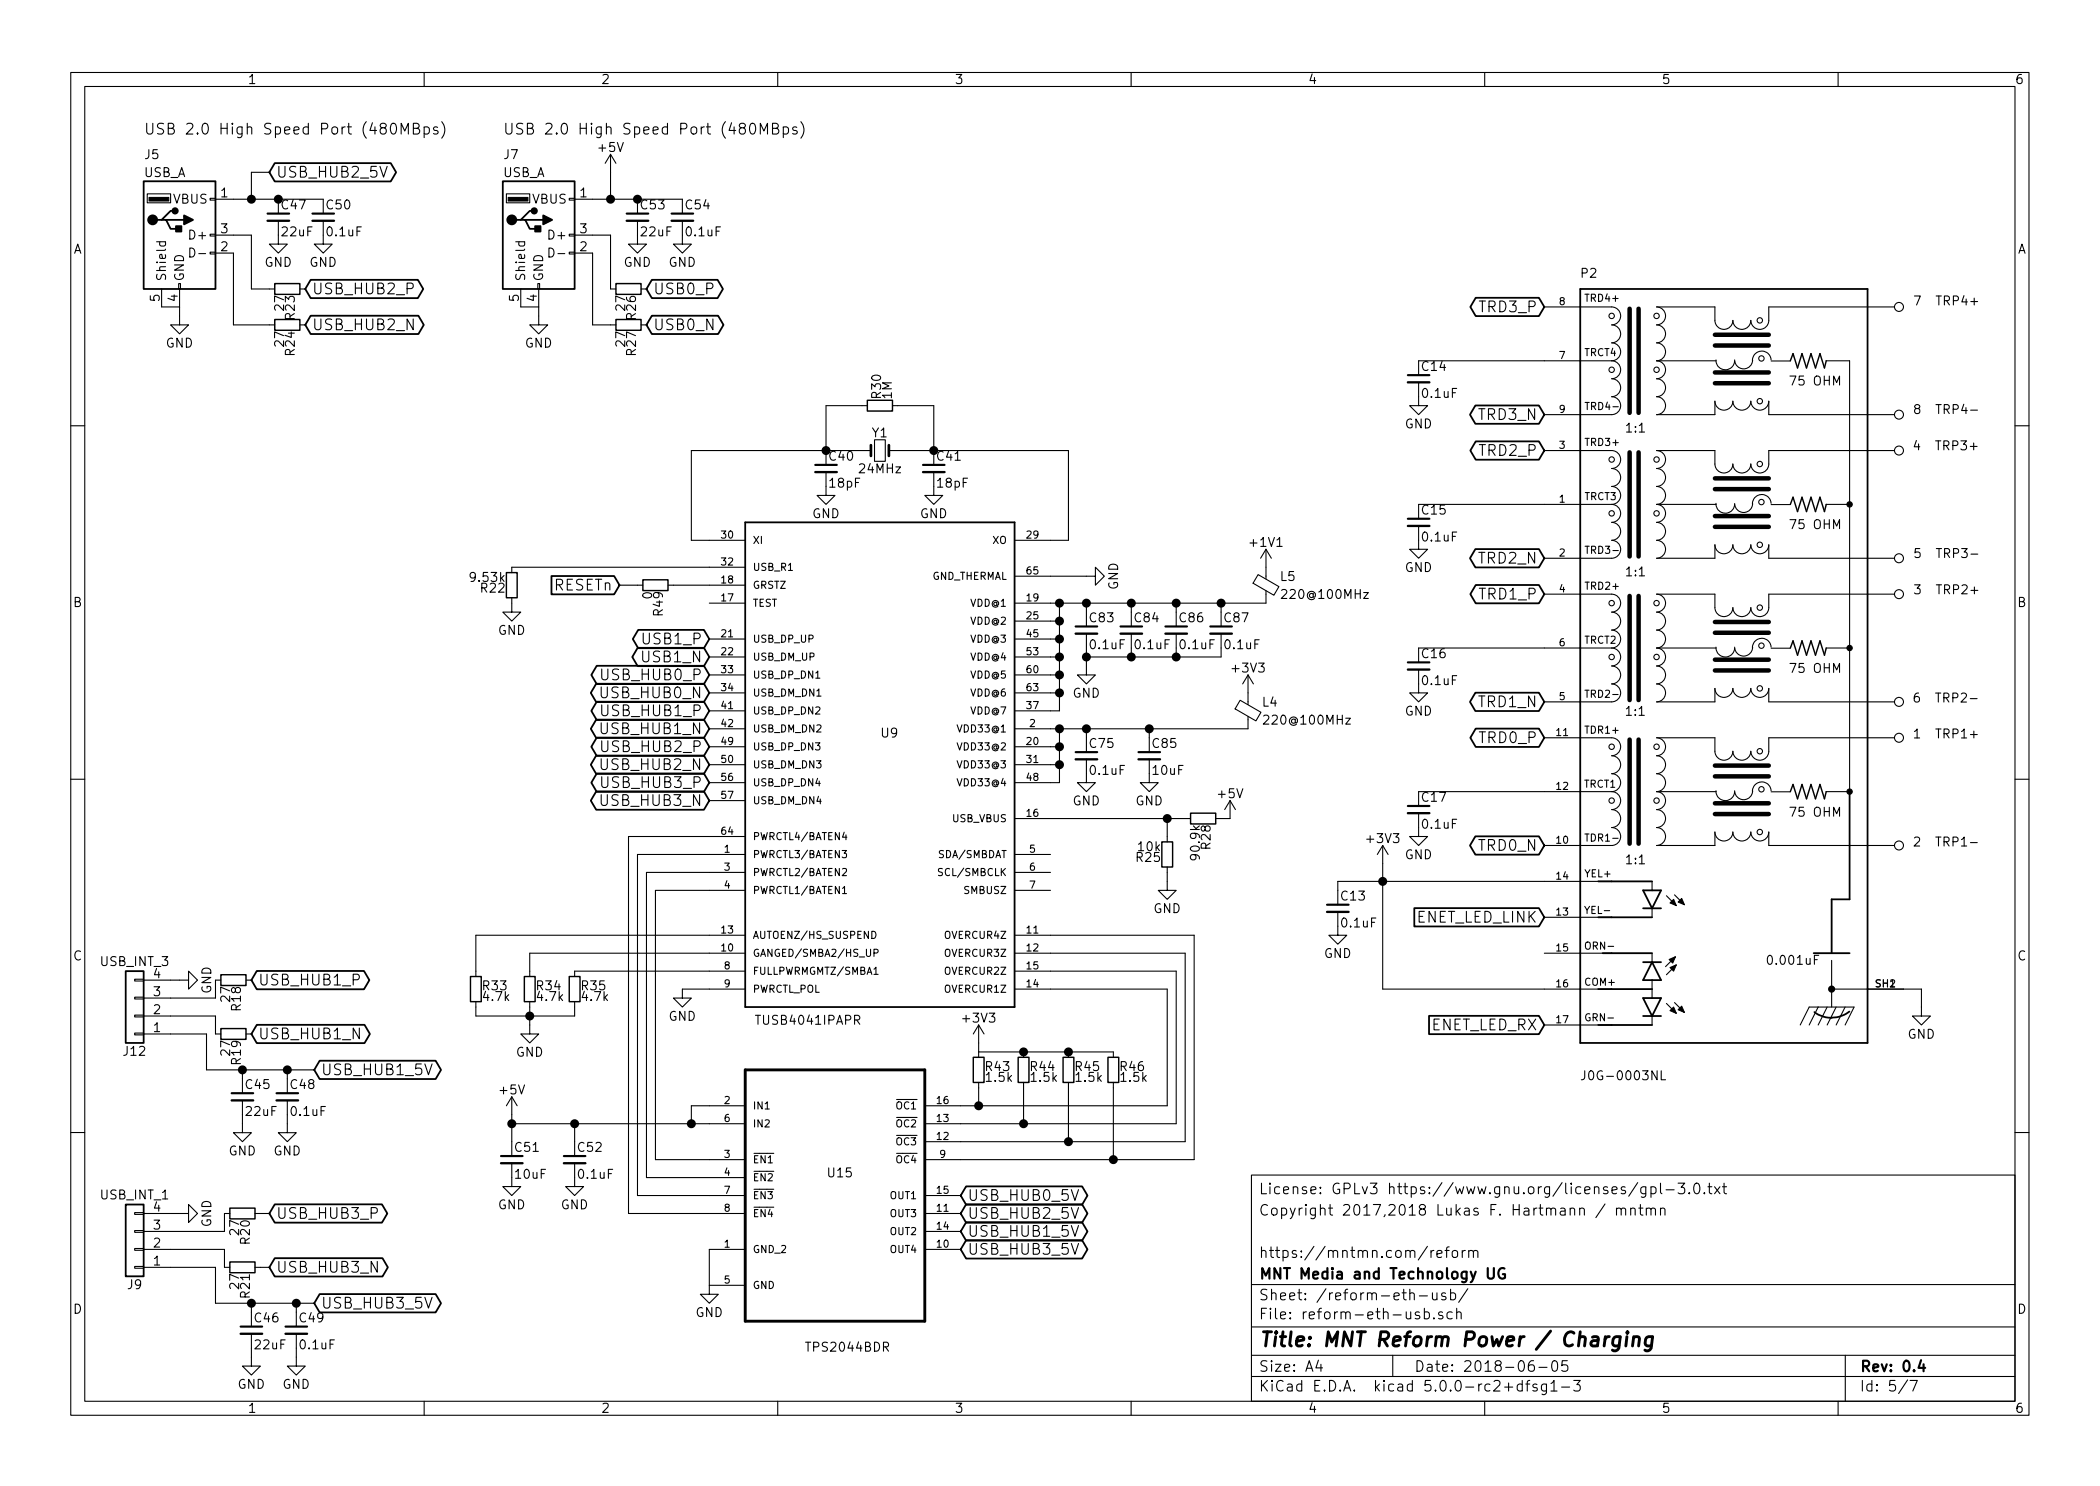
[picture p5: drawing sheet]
<svg xmlns="http://www.w3.org/2000/svg" width="297mm" height="210mm" viewBox="0 0 297 210" stroke-linecap="round" stroke-linejoin="round" font-family="sans-serif">
<defs><g id="words">
<text font-size="2.8" x="178" y="190.5">Title: MNT Reform Power / Charging</text>
<g font-size="2.1">
<text x="20.3" y="19">USB 2.0 High Speed Port (480MBps)</text>
<text x="71.1" y="19">USB 2.0 High Speed Port (480MBps)</text>
<text x="39" y="25.1">USB_HUB2_5V</text>
<text x="44.1" y="41.7">USB_HUB2_P</text>
<text x="92.4" y="41.7">USB0_P</text>
<text x="44.1" y="46.7">USB_HUB2_N</text>
<text x="92.4" y="46.7">USB0_N</text>
<text x="209.4" y="44.2">TRD3_P</text>
<text x="209.3" y="59.4">TRD3_N</text>
<text x="209.4" y="64.5">TRD2_P</text>
<text x="78.3" y="83.6">RESETn</text>
<text x="209.3" y="79.8">TRD2_N</text>
<text x="209.4" y="84.8">TRD1_P</text>
<text x="91" y="93.7">USB1_N</text>
<text x="91.2" y="91.2">USB1_P</text>
<text x="85.3" y="98.8">USB_HUB0_N</text>
<text x="85.4" y="96.3">USB_HUB0_P</text>
<text x="85.4" y="101.3">USB_HUB1_P</text>
<text x="209.3" y="100.1">TRD1_N</text>
<text x="85.3" y="103.9">USB_HUB1_N</text>
<text x="85.4" y="106.4">USB_HUB2_P</text>
<text x="209.4" y="105.2">TRD0_P</text>
<text x="85.3" y="109">USB_HUB2_N</text>
<text x="85.4" y="111.5">USB_HUB3_P</text>
<text x="85.3" y="114">USB_HUB3_N</text>
<text x="209.3" y="120.4">TRD0_N</text>
<text x="200.3" y="130.6">ENET_LED_LINK</text>
<text x="36.5" y="139.4">USB_HUB1_P</text>
<text x="36.5" y="147.1">USB_HUB1_N</text>
<text x="202.3" y="145.8">ENET_LED_RX</text>
<text x="45.4" y="152.1">USB_HUB1_5V</text>
<text x="39" y="172.5">USB_HUB3_P</text>
<text x="136.8" y="172.5">USB_HUB2_5V</text>
<text x="136.8" y="169.9">USB_HUB0_5V</text>
<text x="178" y="172">Copyright 2017,2018 Lukas F. Hartmann / mntmn</text>
<text x="178" y="169">License: GPLv3 https://www.gnu.org/licenses/gpl-3.0.txt</text>
<text x="136.8" y="177.5">USB_HUB3_5V</text>
<text x="136.8" y="175">USB_HUB1_5V</text>
<text x="178" y="178">https://mntmn.com/reform</text>
<text x="39" y="180.1">USB_HUB3_N</text>
<text x="45.4" y="185.2">USB_HUB3_5V</text>
<text x="178" y="184">Sheet: /reform-eth-usb/</text>
<text x="178" y="181">MNT Media and Technology UG</text>
<text x="178" y="186.7">File: reform-eth-usb.sch</text>
<text x="178" y="196.9">KiCad E.D.A. kicad 5.0.0-rc2+dfsg1-3</text>
<text x="178" y="194.1">Size: A4</text>
<text x="200" y="194.1">Date: 2018-06-05</text>
<text x="263" y="194.1">Rev: 0.4</text>
<text x="263" y="196.9">Id: 5/7</text>
</g>
<g font-size="1.8">
<text x="35" y="11.9">1</text>
<text x="85" y="11.9">2</text>
<text x="135" y="11.9">3</text>
<text x="185" y="11.9">4</text>
<text x="235" y="11.9">5</text>
<text x="285" y="11.9">6</text>
<text x="20.5" y="22.5">J5</text>
<text x="71.3" y="22.5">J7</text>
<text x="84.8" y="21.5">+5V</text>
<text x="20.3" y="25.1">USB_A</text>
<text x="24.6" y="28.8">VBUS</text>
<text x="31.3" y="27.9">1</text>
<text x="39.9" y="29.6">C47</text>
<text x="46.3" y="29.6">C50</text>
<text x="71.1" y="25.1">USB_A</text>
<text x="75.4" y="28.8">VBUS</text>
<text x="82.1" y="27.9">1</text>
<text x="90.7" y="29.6">C53</text>
<text x="97.1" y="29.6">C54</text>
<text x="10.4" y="35.9">A</text>
<text x="27.2" y="33.9">D+</text>
<text x="31.3" y="35.6">2</text>
<text x="31.3" y="33">3</text>
<text x="40" y="33.4">22uF</text>
<text x="46.4" y="33.4">0.1uF</text>
<text x="78" y="33.9">D+</text>
<text x="82.1" y="35.6">2</text>
<text x="82.1" y="33">3</text>
<text x="90.8" y="33.4">22uF</text>
<text x="97.2" y="33.4">0.1uF</text>
<text x="285.4" y="35.9">A</text>
<text x="23.5" y="39.9" transform="rotate(-90 23.5 39.9)">Shield</text>
<text x="26" y="39.9" transform="rotate(-90 26 39.9)">GND</text>
<text x="37.4" y="37.8">GND</text>
<text x="43.8" y="37.8">GND</text>
<text x="74.3" y="39.9" transform="rotate(-90 74.3 39.9)">Shield</text>
<text x="76.8" y="39.9" transform="rotate(-90 76.8 39.9)">GND</text>
<text x="88.2" y="37.8">GND</text>
<text x="94.6" y="37.8">GND</text>
<text x="223.7" y="39.3">P2</text>
<text x="22.6" y="42.6" transform="rotate(-90 22.6 42.6)">5</text>
<text x="25.1" y="42.6" transform="rotate(-90 25.1 42.6)">4</text>
<text x="40.2" y="43.9" transform="rotate(-90 40.2 43.9)">27</text>
<text x="41.7" y="45.2" transform="rotate(-90 41.7 45.2)">R23</text>
<text x="73.4" y="42.6" transform="rotate(-90 73.4 42.6)">5</text>
<text x="75.9" y="42.6" transform="rotate(-90 75.9 42.6)">4</text>
<text x="88.4" y="43.9" transform="rotate(-90 88.4 43.9)">27</text>
<text x="90" y="45.2" transform="rotate(-90 90 45.2)">R26</text>
<text x="271.6" y="43.2">7 TRP4+</text>
<text x="23.4" y="49.2">GND</text>
<text x="40.2" y="49" transform="rotate(-90 40.2 49)">27</text>
<text x="41.7" y="50.3" transform="rotate(-90 41.7 50.3)">R24</text>
<text x="74.2" y="49.2">GND</text>
<text x="88.4" y="49" transform="rotate(-90 88.4 49)">27</text>
<text x="90" y="50.3" transform="rotate(-90 90 50.3)">R27</text>
<text x="201.2" y="52.5">C14</text>
<text x="124.6" y="56.3" transform="rotate(-90 124.6 56.3)">R30</text>
<text x="126.2" y="56.4" transform="rotate(-90 126.2 56.4)">1M</text>
<text x="201.3" y="56.3">0.1uF</text>
<text x="253.5" y="54.6">75 OHM</text>
<text x="271.8" y="58.6">8 TRP4-</text>
<text x="117.4" y="65.2">C40</text>
<text x="123.4" y="61.9">Y1</text>
<text x="132.6" y="65.2">C41</text>
<text x="198.7" y="60.6">GND</text>
<text x="230.1" y="61.2">1:1</text>
<text x="271.5" y="63.7">4 TRP3+</text>
<text x="117.4" y="69">18pF</text>
<text x="121.7" y="67">24MHz</text>
<text x="132.7" y="69">18pF</text>
<text x="114.9" y="73.3">GND</text>
<text x="130.1" y="73.3">GND</text>
<text x="177" y="77.4">+1V1</text>
<text x="201.2" y="72.8">C15</text>
<text x="201.3" y="76.6">0.1uF</text>
<text x="253.5" y="74.9">75 OHM</text>
<text x="66.7" y="82.3">9.53k</text>
<text x="68.1" y="83.9">R22</text>
<text x="158.2" y="83.5" transform="rotate(-90 158.2 83.5)">GND</text>
<text x="181.2" y="82.2">L5</text>
<text x="198.7" y="80.9">GND</text>
<text x="230.1" y="81.6">1:1</text>
<text x="271.8" y="79">5 TRP3-</text>
<text x="10.4" y="85.9">B</text>
<text x="70.4" y="89.8">GND</text>
<text x="92.3" y="84.7" transform="rotate(-90 92.3 84.7)">0</text>
<text x="93.8" y="87.1" transform="rotate(-90 93.8 87.1)">R49</text>
<text x="154.2" y="88.1">C83</text>
<text x="160.6" y="88.1">C84</text>
<text x="166.9" y="88.1">C86</text>
<text x="173.3" y="88.1">C87</text>
<text x="181.8" y="84.8">220@100MHz</text>
<text x="271.6" y="84.1">3 TRP2+</text>
<text x="285.4" y="85.9">B</text>
<text x="154.3" y="91.9">0.1uF</text>
<text x="160.7" y="91.9">0.1uF</text>
<text x="167" y="91.9">0.1uF</text>
<text x="173.4" y="91.9">0.1uF</text>
<text x="174.4" y="95.2">+3V3</text>
<text x="201.2" y="93.1">C16</text>
<text x="253.5" y="95.2">75 OHM</text>
<text x="151.7" y="98.7">GND</text>
<text x="178.6" y="100">L4</text>
<text x="198.7" y="101.3">GND</text>
<text x="201.3" y="96.9">0.1uF</text>
<text x="230" y="101.3">1:1</text>
<text x="271.7" y="99.4">6 TRP2-</text>
<text x="124.7" y="104.4">U9</text>
<text x="154.2" y="105.8">C75</text>
<text x="163.1" y="105.8">C85</text>
<text x="179.2" y="102.5">220@100MHz</text>
<text x="271.5" y="104.5">1 TRP1+</text>
<text x="151.7" y="114">GND</text>
<text x="154.3" y="109.6">0.1uF</text>
<text x="160.6" y="114">GND</text>
<text x="163.1" y="109.6">10uF</text>
<text x="172.4" y="112.9">+5V</text>
<text x="201.2" y="113.5">C17</text>
<text x="193.5" y="119.3">+3V3</text>
<text x="201.3" y="117.3">0.1uF</text>
<text x="253.5" y="115.6">75 OHM</text>
<text x="271.8" y="119.8">2 TRP1-</text>
<text x="160.8" y="122">R25</text>
<text x="161.1" y="120.4">10k</text>
<text x="169.7" y="121.5" transform="rotate(-90 169.7 121.5)">90.9k</text>
<text x="171.2" y="120.1" transform="rotate(-90 171.2 120.1)">R28</text>
<text x="198.7" y="121.6">GND</text>
<text x="230.1" y="122.3">1:1</text>
<text x="163.1" y="129.2">GND</text>
<text x="189.8" y="127.4">C13</text>
<text x="189.9" y="131.2">0.1uF</text>
<text x="10.4" y="135.9">C</text>
<text x="14.3" y="136.7">USB_INT_3</text>
<text x="187.3" y="135.6">GND</text>
<text x="250.3" y="136.5">0.001uF</text>
<text x="285.4" y="135.9">C</text>
<text x="21.7" y="143.5">2</text>
<text x="21.7" y="141">3</text>
<text x="21.7" y="138.4">4</text>
<text x="29.9" y="140.6" transform="rotate(-90 29.9 140.6)">GND</text>
<text x="32.6" y="141.7" transform="rotate(-90 32.6 141.7)">27</text>
<text x="34.1" y="143" transform="rotate(-90 34.1 143)">R18</text>
<text x="68.4" y="140.1">R33</text>
<text x="68.5" y="141.7">4.7k</text>
<text x="76" y="140.1">R34</text>
<text x="76.1" y="141.7">4.7k</text>
<text x="82.3" y="140.1">R35</text>
<text x="82.4" y="141.7">4.7k</text>
<text x="17.6" y="149.4">J12</text>
<text x="21.7" y="146">1</text>
<text x="32.6" y="149.3" transform="rotate(-90 32.6 149.3)">27</text>
<text x="73" y="149.5">GND</text>
<text x="94.6" y="144.4">GND</text>
<text x="107.2" y="145">TUSB4041IPAPR</text>
<text x="136.3" y="144.7">+3V3</text>
<text x="269.8" y="147">GND</text>
<text x="34.1" y="150.6" transform="rotate(-90 34.1 150.6)">R19</text>
<text x="34.8" y="154.1">C45</text>
<text x="41.2" y="154.1">C48</text>
<text x="70.8" y="154.9">+5V</text>
<text x="139.5" y="151.6">R43</text>
<text x="139.6" y="153.1">1.5k</text>
<text x="145.8" y="151.6">R44</text>
<text x="145.9" y="153.1">1.5k</text>
<text x="152.2" y="151.6">R45</text>
<text x="152.3" y="153.1">1.5k</text>
<text x="158.5" y="151.6">R46</text>
<text x="158.6" y="153.1">1.5k</text>
<text x="224.5" y="152.9">J0G-0003NL</text>
<text x="34.9" y="157.9">22uF</text>
<text x="41.3" y="157.9">0.1uF</text>
<text x="32.3" y="163.5">GND</text>
<text x="38.7" y="163.5">GND</text>
<text x="72.9" y="163">C51</text>
<text x="73" y="166.8">10uF</text>
<text x="81.8" y="163">C52</text>
<text x="81.9" y="166.8">0.1uF</text>
<text x="117.2" y="166.6">U15</text>
<text x="14.3" y="169.7">USB_INT_1</text>
<text x="21.7" y="174">3</text>
<text x="21.7" y="171.4">4</text>
<text x="29.9" y="173.7" transform="rotate(-90 29.9 173.7)">GND</text>
<text x="70.4" y="171.1">GND</text>
<text x="79.3" y="171.1">GND</text>
<text x="21.7" y="179.1">1</text>
<text x="21.7" y="176.5">2</text>
<text x="33.8" y="174.7" transform="rotate(-90 33.8 174.7)">27</text>
<text x="35.4" y="176" transform="rotate(-90 35.4 176)">R20</text>
<text x="10.4" y="185.9">D</text>
<text x="18.1" y="182.4">J9</text>
<text x="33.8" y="182.3" transform="rotate(-90 33.8 182.3)">27</text>
<text x="35.4" y="183.6" transform="rotate(-90 35.4 183.6)">R21</text>
<text x="285.4" y="185.9">D</text>
<text x="36.1" y="187.1">C46</text>
<text x="36.1" y="190.9">22uF</text>
<text x="42.4" y="187.1">C49</text>
<text x="42.5" y="190.9">0.1uF</text>
<text x="98.4" y="186.4">GND</text>
<text x="114.3" y="191.3">TPS2044BDR</text>
<text x="33.6" y="196.5">GND</text>
<text x="40" y="196.5">GND</text>
<text x="35" y="199.9">1</text>
<text x="85" y="199.9">2</text>
<text x="135" y="199.9">3</text>
<text x="185" y="199.9">4</text>
<text x="235" y="199.9">5</text>
<text x="285" y="199.9">6</text>
</g>
<g font-size="1.4">
<text x="220.6" y="43.2">8</text>
<text x="224.4" y="42.7">TRD4+</text>
<text x="220.6" y="50.8">7</text>
<text x="224.1" y="50.4">TRCT4</text>
<text x="220.6" y="58.4">9</text>
<text x="224.6" y="58">TRD4-</text>
<text x="220.6" y="63.5">3</text>
<text x="224.4" y="63.1">TRD3+</text>
<text x="220.6" y="71.1">1</text>
<text x="224.2" y="70.8">TRCT3</text>
<text x="102.1" y="76.2">30</text>
<text x="106.4" y="77">XI</text>
<text x="140.4" y="77">XO</text>
<text x="145.3" y="76.2">29</text>
<text x="102.1" y="80">32</text>
<text x="102.1" y="82.5">18</text>
<text x="106.4" y="80.8">USB_R1</text>
<text x="106.4" y="83.3">GRSTZ</text>
<text x="131.6" y="82">GND_THERMAL</text>
<text x="145.3" y="81.3">65</text>
<text x="220.6" y="78.7">2</text>
<text x="220.6" y="83.8">4</text>
<text x="224.4" y="83.4">TRD2+</text>
<text x="224.6" y="78.4">TRD3-</text>
<text x="102.1" y="85.1">17</text>
<text x="106.4" y="85.8">TEST</text>
<text x="137.3" y="88.4">VDD@2</text>
<text x="137.3" y="85.8">VDD@1</text>
<text x="145.3" y="87.6">25</text>
<text x="145.3" y="85.1">19</text>
<text x="102.1" y="90.2">21</text>
<text x="102.1" y="92.7">22</text>
<text x="102.1" y="95.2">33</text>
<text x="106.4" y="90.9">USB_DP_UP</text>
<text x="106.4" y="93.5">USB_DM_UP</text>
<text x="137.3" y="93.5">VDD@4</text>
<text x="137.3" y="90.9">VDD@3</text>
<text x="145.3" y="95.2">60</text>
<text x="145.3" y="92.7">53</text>
<text x="145.3" y="90.2">45</text>
<text x="220.6" y="91.4">6</text>
<text x="224.1" y="91.1">TRCT2</text>
<text x="102.1" y="100.3">41</text>
<text x="102.1" y="97.8">34</text>
<text x="106.4" y="101.1">USB_DP_DN2</text>
<text x="106.4" y="96">USB_DP_DN1</text>
<text x="106.4" y="98.5">USB_DM_DN1</text>
<text x="137.3" y="96">VDD@5</text>
<text x="137.3" y="98.5">VDD@6</text>
<text x="137.3" y="101.1">VDD@7</text>
<text x="145.3" y="97.8">63</text>
<text x="145.3" y="100.3">37</text>
<text x="220.6" y="99.1">5</text>
<text x="224.5" y="98.7">TRD2-</text>
<text x="102.1" y="107.9">50</text>
<text x="102.1" y="102.9">42</text>
<text x="102.1" y="105.4">49</text>
<text x="106.4" y="103.6">USB_DM_DN2</text>
<text x="106.4" y="106.2">USB_DP_DN3</text>
<text x="135.8" y="103.6">VDD33@1</text>
<text x="135.8" y="106.2">VDD33@2</text>
<text x="145.3" y="105.4">20</text>
<text x="145.3" y="107.9">31</text>
<text x="145.7" y="102.9">2</text>
<text x="220.2" y="104.1">11</text>
<text x="224.4" y="103.8">TDR1+</text>
<text x="102.1" y="110.5">56</text>
<text x="102.1" y="113">57</text>
<text x="106.4" y="108.7">USB_DM_DN3</text>
<text x="106.4" y="111.2">USB_DP_DN4</text>
<text x="106.4" y="113.8">USB_DM_DN4</text>
<text x="135.8" y="108.7">VDD33@3</text>
<text x="135.8" y="111.2">VDD33@4</text>
<text x="145.3" y="110.5">48</text>
<text x="220.2" y="111.8">12</text>
<text x="224.1" y="111.4">TRCT1</text>
<text x="102.1" y="118.1">64</text>
<text x="106.4" y="118.9">PWRCTL4/BATEN4</text>
<text x="134.8" y="116.3">USB_VBUS</text>
<text x="145.3" y="115.6">16</text>
<text x="220.2" y="119.4">10</text>
<text x="224.5" y="119.1">TDR1-</text>
<text x="102.5" y="120.6">1</text>
<text x="102.5" y="123.2">3</text>
<text x="102.5" y="125.7">4</text>
<text x="106.4" y="121.4">PWRCTL3/BATEN3</text>
<text x="106.4" y="123.9">PWRCTL2/BATEN2</text>
<text x="133.1" y="121.4">SDA/SMBDAT</text>
<text x="133.2" y="123.9">SCL/SMBCLK</text>
<text x="145.7" y="120.6">5</text>
<text x="145.7" y="123.2">6</text>
<text x="145.7" y="125.7">7</text>
<text x="220.2" y="124.5">14</text>
<text x="224.3" y="124.1">YEL+</text>
<text x="106.4" y="126.5">PWRCTL1/BATEN1</text>
<text x="136.5" y="126.5">SMBUSZ</text>
<text x="220.2" y="129.5">13</text>
<text x="224.4" y="129.3">YEL-</text>
<text x="102.1" y="134.6">10</text>
<text x="102.1" y="132.1">13</text>
<text x="102.5" y="137.2">8</text>
<text x="106.4" y="137.9">FULLPWRMGMTZ/SMBA1</text>
<text x="106.4" y="135.4">GANGED/SMBA2/HS_UP</text>
<text x="106.4" y="132.8">AUTOENZ/HS_SUSPEND</text>
<text x="133.8" y="132.8">OVERCUR4Z</text>
<text x="133.8" y="135.4">OVERCUR3Z</text>
<text x="133.8" y="137.9">OVERCUR2Z</text>
<text x="145.3" y="132.1">11</text>
<text x="145.3" y="134.6">12</text>
<text x="145.3" y="137.2">15</text>
<text x="220.2" y="134.6">15</text>
<text x="224.5" y="134.4">ORN-</text>
<text x="102.5" y="139.7">9</text>
<text x="106.4" y="140.5">PWRCTL_POL</text>
<text x="133.8" y="140.5">OVERCUR1Z</text>
<text x="145.3" y="139.7">14</text>
<text x="220.2" y="139.7">16</text>
<text x="224.3" y="139.5">COM+</text>
<text x="265.3" y="139.7">SH1</text>
<text x="267.3" y="139.7">2</text>
<text x="220.2" y="144.8">17</text>
<text x="224.5" y="144.5">GRN-</text>
<text x="102.5" y="156.2">2</text>
<text x="102.5" y="158.7">6</text>
<text x="106.4" y="157">IN1</text>
<text x="106.4" y="159.5">IN2</text>
<text x="126.9" y="159.5">OC2</text>
<text x="126.9" y="157">OC1</text>
<text x="132.6" y="161.3">12</text>
<text x="132.6" y="158.7">13</text>
<text x="132.6" y="156.2">16</text>
<text x="102.5" y="163.8">3</text>
<text x="102.5" y="166.4">4</text>
<text x="106.4" y="164.6">EN1</text>
<text x="106.4" y="167.1">EN2</text>
<text x="126.9" y="164.6">OC4</text>
<text x="126.9" y="162">OC3</text>
<text x="133" y="163.8">9</text>
<text x="102.5" y="168.9">7</text>
<text x="102.5" y="171.4">8</text>
<text x="106.4" y="169.7">EN3</text>
<text x="106.4" y="172.2">EN4</text>
<text x="126" y="172.2">OUT3</text>
<text x="126" y="169.7">OUT1</text>
<text x="132.6" y="171.4">11</text>
<text x="132.6" y="174">14</text>
<text x="132.6" y="168.9">15</text>
<text x="102.5" y="176.5">1</text>
<text x="106.4" y="177.3">GND_2</text>
<text x="126" y="177.3">OUT4</text>
<text x="126" y="174.7">OUT2</text>
<text x="132.6" y="176.5">10</text>
<text x="102.5" y="181.6">5</text>
<text x="106.4" y="182.4">GND</text>
</g>
</g></defs>
<g fill="none" stroke="#000" stroke-width=".15">
<path d="M10 10.3h277v189.9h-277zM12 12.2h273v186.1h-273zM55.4 17.5a.36 .36 0 0 1 .6 .2 .81 .81 0 0 1-.4 1.3 1.04 1.04 0 0 1-.2-1.5zM56.7 19v-1.6l.6 1.1 .5-1.1v1.6M58.5 18.2h.5a.36 .36 0 0 0 .3-.4 .36 .36 0 0 0-.3-.4h-.5v1.6h.6a.41 .41 0 0 0 .3-.5 .41 .41 0 0 0-.4-.3M60 18h.5l.2 .2v.5l-.1 .2-.1 .1-.5-.1M60 10.3v1.9M60 18v1.5M61.9 18h-.4l-.2 .2 .1 .2 .5 .1 .1 .2-.1 .2-.2 .1-.4-.1M62.5 17.2a1.78 1.78 0 0 1 0 2.4M106.2 17.6a.36 .36 0 0 1 .3-.2 .36 .36 0 0 1 .3 .3 .81 .81 0 0 1-.4 1.3l-.2-.2a1.24 1.24 0 0 1 0-1.2zM107.5 19v-1.6l.6 1.1 .5-1.1v1.6"/>
<path d="M109.3 18.2h.5a.36 .36 0 0 0 .3-.4 .36 .36 0 0 0-.3-.4h-.5v1.6h.6a.41 .41 0 0 0 .3-.5 .41 .41 0 0 0-.4-.3M110 10.3v1.9M110.8 18h.5l.2 .2v.5l-.1 .2-.1 .1-.5-.1M110.8 18v1.5M112.7 18h-.4l-.2 .2 .1 .2 .5 .1 .1 .2-.1 .2-.2 .1-.4-.1M113.3 17.2a1.78 1.78 0 0 1 0 2.4M160 10.3v1.9M210 10.3v1.9M260 10.3v1.9M20.8 27.4h3.3v1.3h-3.3zM22.1 34.2h1.3M22.6 34.2v.4l.2 .2 .6-.1v-.5"/>
<path d="M26.8 35.1a.65 .65 0 0 1 .8 .5 .65 .65 0 0 1-.5 .8h-.3zM28.1 35.9h1M29.7 35.7h.8v.2h-.8zM29.7 33.1h.8v.3h-.8zM29.7 28.1h.8v.2h-.8zM30.5 28.2h15.2M30.5 35.8h2.5v10.2h5.9M30.5 33.3h5.1v7.6h3.3M38.1 24.4h-2.5v3.8M39.4 31.2v3.3h1.2l-1.2 1.3-1.3-1.3h1.3M45.7 31.2v3.3h1.3l-1.3 1.3-1.3-1.3h1.3M53.7 23.5l.6 1.6 .5-1.6"/>
<path d="M71.6 27.4h3.3v1.3h-3.3zM72.9 34.2h1.3M73.4 34.2v.4l.2 .2 .6-.1v-.5M77.6 35.1a.65 .65 0 0 1 .8 .5 .65 .65 0 0 1-.5 .8h-.3zM78.9 35.9h1M80.5 35.7h.8v.2h-.8zM80.5 33.1h.8v.3h-.8zM80.5 28.1h.8v.2h-.8zM81.3 28.2h15.2M81.3 35.8h2.5v10.2h3.3M81.3 33.3h5.1v7.6h.7M86.4 21.8l-.8 1.3"/>
<path d="M86.4 21.8v6.4M86.4 21.8l.7 1.3M90.2 31.2v3.3h1.2l-1.2 1.3-1.3-1.3h1.3M96.5 31.2v3.3h1.3l-1.3 1.3-1.3-1.3h1.3M22.9 40.9v2.5h2.5M25.3 40.1h.2v.8h-.2zM25.4 40.9v5.1h1.3l-1.3 1.2-1.3-1.2h1.3M42.4 40.9h.8M42.4 46h.8M73.7 40.9v2.5h2.5M76.1 40.1h.2v.8h-.2zM76.2 40.9v5.1h1.3l-1.3 1.2-1.3-1.2h1.3"/>
<path d="M90.7 40.9h.7M90.7 46h.7M122.7 57.4h-5.9v6.3M126.2 57.4h5.9v6.3M200.7 54.1v3.3h1.2l-1.2 1.3-1.3-1.3h1.3M200.7 51h27.3M218.4 43.4h9.6a1.27 1.27 0 0 1 1.2 1.3 1.27 1.27 0 0 1-1.2 1.3 1.27 1.27 0 0 1 1.2 1.2 1.27 1.27 0 0 1-1.2 1.3 1.27 1.27 0 0 1 1.2 1.3 1.27 1.27 0 0 1-1.2 1.2M228 51a1.27 1.27 0 0 1 1.2 1.3 1.27 1.27 0 0 1-1.2 1.3 1.27 1.27 0 0 1 1.2 1.3 1.27 1.27 0 0 1-1.2 1.2 1.27 1.27 0 0 1 1.2 1.3 1.27 1.27 0 0 1-1.2 1.3h-9.6M234.3 51a1.27 1.27 0 0 1 1.3 1.3 1.27 1.27 0 0 1-1.3 1.3 1.27 1.27 0 0 1 1.3 1.3 1.27 1.27 0 0 1-1.3 1.2 1.27 1.27 0 0 1 1.3 1.3 1.27 1.27 0 0 1-1.3 1.3h8.3v-1.9a1.27 1.27 0 0 0 1.2 1.2 1.27 1.27 0 0 0 1.3-1.2 1.27 1.27 0 0 0 1.3 1.2 1.27 1.27 0 0 0 1.2-1.2 1.27 1.27 0 0 0 1.3 1.2 1.27 1.27 0 0 0 1.3-1.2v1.9h17.8M234.3 51h8.4M242.7 50.9a1.32 1.32 0 0 0 1.3 1.4 1.32 1.32 0 0 0 1.4-1.2M245.4 50.9a1.27 1.27 0 0 0 1.2 1.3 1.27 1.27 0 0 0 1.3-1.3"/>
<path d="M250.5 50.9a1.32 1.32 0 0 0-1.4-1.2 1.32 1.32 0 0 0-1.2 1.4M250.5 51.1h2.7M258.3 51h3.3v61h-3.3M268 43.4h-17.8v1.9a1.27 1.27 0 0 1-1.3 1.3 1.27 1.27 0 0 1-1.3-1.3 1.27 1.27 0 0 1-1.2 1.3 1.27 1.27 0 0 1-1.3-1.3 1.27 1.27 0 0 1-1.3 1.3 1.27 1.27 0 0 1-1.2-1.3v-1.9h-8.3a1.27 1.27 0 0 1 1.3 1.3 1.27 1.27 0 0 1-1.3 1.3 1.27 1.27 0 0 1 1.3 1.2 1.27 1.27 0 0 1-1.3 1.3 1.27 1.27 0 0 1 1.3 1.3 1.27 1.27 0 0 1-1.3 1.2M270.8 41.9h.8l-.5 1.2M271.1 57.8l-.3-.2 .1-.3a.4 .4 0 0 1 .6 .1v.3l-.6 .2-.1 .1v.3l.1 .2h.4l.2-.1 .1-.4-.3-.2M278.7 58h1M278.8 42.7h.9M10 60.2h2M116.8 66.8v3.3h1.3l-1.3 1.3-1.2-1.3h1.2M123.2 63.7h-25.4v12.7h7.6M123.7 62.2h1.5v3.1h-1.5z"/>
<path d="M125.7 63.7h25.4v12.7h-7.6M132.1 66.8v3.3h1.2l-1.2 1.3-1.3-1.3h1.3M179.1 77.7l-.8 1.3M179.1 77.7v4.2M179.1 77.7l.7 1.3M200.7 74.4v3.3h1.2l-1.2 1.3-1.3-1.3h1.3M200.7 71.4h27.3M218.4 63.7h9.6a1.27 1.27 0 0 1 1.2 1.3 1.27 1.27 0 0 1-1.2 1.3 1.27 1.27 0 0 1 1.2 1.3 1.27 1.27 0 0 1-1.2 1.2 1.27 1.27 0 0 1 1.2 1.3 1.27 1.27 0 0 1-1.2 1.3M228 71.4a1.27 1.27 0 0 1 1.2 1.2 1.27 1.27 0 0 1-1.2 1.3 1.27 1.27 0 0 1 1.2 1.3 1.27 1.27 0 0 1-1.2 1.2 1.27 1.27 0 0 1 1.2 1.3 1.27 1.27 0 0 1-1.2 1.3h-9.6M234.3 71.4a1.27 1.27 0 0 1 1.3 1.2 1.27 1.27 0 0 1-1.3 1.3 1.27 1.27 0 0 1 1.3 1.3 1.27 1.27 0 0 1-1.3 1.2 1.27 1.27 0 0 1 1.3 1.3 1.27 1.27 0 0 1-1.3 1.3h8.3v-1.9a1.27 1.27 0 0 0 1.2 1.3 1.27 1.27 0 0 0 1.3-1.3 1.27 1.27 0 0 0 1.3 1.3 1.27 1.27 0 0 0 1.2-1.3 1.27 1.27 0 0 0 1.3 1.3 1.27 1.27 0 0 0 1.3-1.3v1.9h17.8M234.3 71.4h8.4M242.7 71.2a1.32 1.32 0 0 0 1.3 1.4 1.32 1.32 0 0 0 1.4-1.2"/>
<path d="M245.4 71.2a1.27 1.27 0 0 0 1.2 1.3 1.27 1.27 0 0 0 1.3-1.3M250.5 71.2a1.32 1.32 0 0 0-1.4-1.2 1.32 1.32 0 0 0-1.2 1.4M250.5 71.4h2.7M258.3 71.4h3.3M268 63.7h-17.8v2a1.27 1.27 0 0 1-1.3 1.2 1.27 1.27 0 0 1-1.3-1.2 1.27 1.27 0 0 1-1.2 1.2 1.27 1.27 0 0 1-1.3-1.2 1.27 1.27 0 0 1-1.3 1.2 1.27 1.27 0 0 1-1.2-1.2v-2h-8.3a1.27 1.27 0 0 1 1.3 1.3 1.27 1.27 0 0 1-1.3 1.3 1.27 1.27 0 0 1 1.3 1.3 1.27 1.27 0 0 1-1.3 1.2 1.27 1.27 0 0 1 1.3 1.3 1.27 1.27 0 0 1-1.3 1.3M271.1 62.3l-.3 .9h.8M271.6 77.6h-.7v.6l.1-.1h.3l.3 .1v.6l-.3 .1h-.3l-.1-.1M278.7 63.2h1M278.8 78.4h1M285 60.2h2M72.4 84.6v2h1.3l-1.3 1.3-1.3-1.3h1.3M87.6 82.8h3.3"/>
<path d="M94.5 82.8h10.9M100.3 95.5h5.1M100.3 90.4h5.1M100.3 93h5.1M100.3 98h5.1M100.3 85.3h5.1M105.4 80.3h-33v.7M115.4 96h.6M143.5 81.5h11.4v-1.2l1.3 1.2-1.3 1.3v-1.3M143.5 95.5h6.4M143.5 90.4h6.4M143.5 93h6.4"/>
<path d="M143.5 98h6.4M143.5 87.9h6.4M149.9 85.3v15.3h-6.4M153.7 89.7v5.8h1.2l-1.2 1.3-1.3-1.3h1.3M153.7 85.3v1.3M160 85.3v1.3M160 89.7v3.3M166.4 85.3v1.3M166.4 89.7v3.3M172.7 89.7v3.3h-19M172.7 85.3v1.3M175.4 99.1l3 1.7-.8 1.2-2.9-1.7z"/>
<path d="M176.5 95.5l-.7 1.3M176.5 95.5v4.2M176.5 95.5l.8 1.3M178 81.3l2.9 1.7-.7 1.2-3-1.7zM179.1 83.6v1.7h-35.6M200.7 94.7v3.3h1.2l-1.2 1.3-1.3-1.3h1.3M200.7 91.7h27.3M218.4 84.1h9.6a1.27 1.27 0 0 1 1.2 1.2 1.27 1.27 0 0 1-1.2 1.3 1.27 1.27 0 0 1 1.2 1.3 1.27 1.27 0 0 1-1.2 1.2 1.27 1.27 0 0 1 1.2 1.3 1.27 1.27 0 0 1-1.2 1.3M228 91.7a1.27 1.27 0 0 1 1.2 1.3 1.27 1.27 0 0 1-1.2 1.2 1.27 1.27 0 0 1 1.2 1.3 1.27 1.27 0 0 1-1.2 1.3 1.27 1.27 0 0 1 1.2 1.2 1.27 1.27 0 0 1-1.2 1.3h-9.6M234.3 91.7a1.27 1.27 0 0 1 1.3 1.3 1.27 1.27 0 0 1-1.3 1.2 1.27 1.27 0 0 1 1.3 1.3 1.27 1.27 0 0 1-1.3 1.3 1.27 1.27 0 0 1 1.3 1.2 1.27 1.27 0 0 1-1.3 1.3h8.3v-1.9a1.27 1.27 0 0 0 1.2 1.3 1.27 1.27 0 0 0 1.3-1.3 1.27 1.27 0 0 0 1.3 1.3 1.27 1.27 0 0 0 1.2-1.3 1.27 1.27 0 0 0 1.3 1.3 1.27 1.27 0 0 0 1.3-1.3v1.9h17.8M234.3 91.7h8.4M242.7 91.6a1.32 1.32 0 0 0 1.3 1.4 1.32 1.32 0 0 0 1.4-1.3"/>
<path d="M245.4 91.6a1.27 1.27 0 0 0 1.2 1.2 1.27 1.27 0 0 0 1.3-1.2M250.5 91.6a1.32 1.32 0 0 0-1.4-1.3 1.32 1.32 0 0 0-1.2 1.4M250.5 91.7h2.7M258.3 91.7h3.3M268 84.1h-17.8v1.9a1.27 1.27 0 0 1-1.3 1.2 1.27 1.27 0 0 1-1.3-1.2 1.27 1.27 0 0 1-1.2 1.2 1.27 1.27 0 0 1-1.3-1.2 1.27 1.27 0 0 1-1.3 1.2 1.27 1.27 0 0 1-1.2-1.2v-1.9h-8.3a1.27 1.27 0 0 1 1.3 1.2 1.27 1.27 0 0 1-1.3 1.3 1.27 1.27 0 0 1 1.3 1.3 1.27 1.27 0 0 1-1.3 1.2 1.27 1.27 0 0 1 1.3 1.3 1.27 1.27 0 0 1-1.3 1.3M270.8 82.7h.8l-.4 .5 .4 .2v.5l-.3 .1h-.3l-.2-.1M271.4 98.1a.54 .54 0 0 0-.6 .5v.5l.2 .2 .4-.1v-.5a.4 .4 0 0 0-.6 .1M278.7 98.9h1M278.8 83.5h1M10 110.3h2M100.3 103.1h5.1M100.3 105.7h5.1"/>
<path d="M100.3 108.2h5.1M100.3 100.6h5.1M100.3 110.7h5.1M100.3 113.3h5.1M105.4 118.4h-16.5v53.3h16.5M119.4 117.7l-.2 .8h.6M119.7 118.1v.7M143.5 105.7h6.4M143.5 108.2h6.4M143.5 115.8h24.9M149.9 103.1v7.6h-6.4M153.7 107.4v3.3h1.2l-1.2 1.3-1.3-1.3h1.3"/>
<path d="M153.7 103.1v1.3M162.6 107.4v3.3h1.2l-1.2 1.3-1.3-1.3h1.3M162.6 103.1v1.3M165.1 115.8v3.3M174 113.3v2.5h-2M174 113.3l-.8 1.2M174 113.3l.8 1.2M176.5 101.4v1.7h-33M195.6 119.6v20.3h32.4M195.6 119.6l-.8 1.3M195.6 119.6l.7 1.3M200.7 115.1v3.3h1.2l-1.2 1.2-1.3-1.2h1.3"/>
<path d="M200.7 112h27.3M218.4 104.4h9.6a1.27 1.27 0 0 1 1.2 1.3 1.27 1.27 0 0 1-1.2 1.2 1.27 1.27 0 0 1 1.2 1.3 1.27 1.27 0 0 1-1.2 1.3 1.27 1.27 0 0 1 1.2 1.2 1.27 1.27 0 0 1-1.2 1.3M228 112a1.27 1.27 0 0 1 1.2 1.3 1.27 1.27 0 0 1-1.2 1.2 1.27 1.27 0 0 1 1.2 1.3 1.27 1.27 0 0 1-1.2 1.3 1.27 1.27 0 0 1 1.2 1.3 1.27 1.27 0 0 1-1.2 1.2h-9.6M234.3 112a1.27 1.27 0 0 1 1.3 1.3 1.27 1.27 0 0 1-1.3 1.2 1.27 1.27 0 0 1 1.3 1.3 1.27 1.27 0 0 1-1.3 1.3 1.27 1.27 0 0 1 1.3 1.3 1.27 1.27 0 0 1-1.3 1.2h8.3v-1.9a1.27 1.27 0 0 0 1.2 1.3 1.27 1.27 0 0 0 1.3-1.3 1.27 1.27 0 0 0 1.3 1.3 1.27 1.27 0 0 0 1.2-1.3 1.27 1.27 0 0 0 1.3 1.3 1.27 1.27 0 0 0 1.3-1.3v1.9h17.8M234.3 112h8.4M242.7 111.9a1.32 1.32 0 0 0 1.3 1.4 1.32 1.32 0 0 0 1.4-1.3M245.4 111.9a1.27 1.27 0 0 0 1.2 1.3 1.27 1.27 0 0 0 1.3-1.3M250.5 111.9a1.32 1.32 0 0 0-1.4-1.3 1.32 1.32 0 0 0-1.2 1.4M250.5 112h2.7M268 104.4h-17.8v1.9a1.27 1.27 0 0 1-1.3 1.3 1.27 1.27 0 0 1-1.3-1.3 1.27 1.27 0 0 1-1.2 1.3 1.27 1.27 0 0 1-1.3-1.3 1.27 1.27 0 0 1-1.3 1.3 1.27 1.27 0 0 1-1.2-1.3v-1.9h-8.3a1.27 1.27 0 0 1 1.3 1.3 1.27 1.27 0 0 1-1.3 1.2 1.27 1.27 0 0 1 1.3 1.3 1.27 1.27 0 0 1-1.3 1.3 1.27 1.27 0 0 1 1.3 1.2 1.27 1.27 0 0 1-1.3 1.3M270.8 103.5l.4-.4v1.3M270.8 118.6l.2-.2h.3l.2 .2v.2v.2l-.8 .7h.8"/>
<path d="M270.8 104.4h.7M278.7 103.9h1M278.7 119.2h1M285 110.3h2M19 138.6h1.3v.2h-1.3zM20.3 138.7h6.4v-1.3l1.2 1.3-1.2 1.2v-1.2M31.2 138.7h-.7v2.5h-10.2M34.8 138.7h.8M105.4 139.9h-8.9v1.3h1.3l-1.3 1.3-1.3-1.3h1.3M105.4 134.9h-30.5v3.3M105.4 126h-12.7v38.1h12.7M105.4 123.4h-14v43.2h14"/>
<path d="M105.4 120.9h-15.2v48.3h15.2M105.4 137.4h-24.1v.8M105.4 132.3h-38.1v5.9M119.1 120.3h.6l-.3 .4 .3 .1v.5l-.1 .1-.5-.1M119.2 123l.4-.1 .1 .1v.2v.1l-.6 .6h.6M119.2 125.7l.3-.3v1M119.2 126.4h.5M123.3 131.8a.51 .51 0 0 1 .6 .5 .51 .51 0 0 1-.6 .5zM123.6 137.1l.3-.3v1.1M123.6 134.8h.5l.1-.2v-.2l-.6-.1v1M123.6 137.9h.6M133.3 122.9l-.5 .1v.3l.4 .1 .1 .3-.2 .2-.4-.1"/>
<path d="M143.5 139.9h21.6v16.6h-34.3M143.5 134.9h24.1v26.6h-36.8M143.5 132.3h25.4v31.8h-38.1M143.5 137.4h22.9v21.6h-35.6M143.5 120.9h5.1M143.5 123.4h5.1M143.5 126h5.1M165.1 122.7v3.3h1.3l-1.3 1.2-1.3-1.2h1.3M189.2 129v3.3h1.3l-1.3 1.3-1.2-1.3h1.2M218.4 134.9h9.6M218.4 129.8h9.6M228 124.7h-38.8v1.3"/>
<path d="M233.7 124.7v1.3M233.7 128.5v1.3M233.7 134.9v1.2M233.7 138.7v2.5M235.7 126.7l1.4 1.4M236.9 126.6l1.4 1.4M237 135.4l-1.4 1.4M237.1 136.5l-1.4 1.4M259.1 139.9h12.7v3.9h1.2l-1.2 1.2-1.3-1.2h1.3M259.1 135.9v6.6M19 141.1h1.3v.2h-1.3zM19 143.6h1.3v.3h-1.3z"/>
<path d="M19 146.2h1.3v.2h-1.3zM20.3 146.3h8.9v5.1h15.2M20.3 143.8h10.2v2.5h.7M34.3 155.7v4.6h1.3l-1.3 1.2-1.3-1.2h1.3M34.3 151.4v1.2M34.8 146.3h.8M40.6 155.7v4.6h1.3l-1.3 1.2-1.2-1.2h1.2M40.6 151.4v1.2M60.1 150.5l.5 1.6 .5-1.6M67.3 141.7v2.1h14v-2.1M72.4 159h33M72.4 155.2l-.8 1.3"/>
<path d="M72.4 155.2v6.3M72.4 155.2l.8 1.3M74.9 141.7v4.6h1.3l-1.3 1.3-1.2-1.3h1.2M81.3 159v2.5M105.4 156.5h-7.6v2.5M138.4 145l-.7 1.3M138.4 145v4.6M138.4 153.2v3.3M138.4 145l.8 1.3M138.4 148.8h19.1v.8M144.8 148.8v.8M144.8 153.2v5.8"/>
<path d="M151.1 148.8v.8M151.1 153.2v8.3M157.5 153.2v10.9M218.4 145h9.6M224.2 151.5v.9a.39 .39 0 0 1-.5 .4M233.7 143.8v1.2M235 151.5v1.3h.6M235.7 142l1.4 1.4M236.9 141.9l1.4 1.4M254.6 145l1.3-2.5h6.4l-1.3 2.5M257.2 142.5l-1.3 2.5M258.4 142.5l-1.2 2.5"/>
<path d="M259.7 142.5l-1.3 2.5M261 142.5l-1.3 2.5M10 160.2h2M19 171.6h1.3v.2h-1.3zM19 174.1h1.3v.3h-1.3zM19 176.7h1.3v.2h-1.3zM19 179.2h1.3v.2h-1.3zM20.3 171.7h6.4v-1.3l1.2 1.3-1.2 1.3v-1.3M20.3 179.3h10.2v5.1h13.9M20.3 176.8h11.4v2.5h.8M32.5 171.7h-.8v2.5h-11.4M36.1 179.3h2"/>
<path d="M36.1 171.7h2M72.4 164.6v3.3h1.3l-1.3 1.3-1.3-1.3h1.3M81.3 164.6v3.3h1.2l-1.2 1.3-1.3-1.3h1.3M105.4 176.8h-5.1v5.1M108.5 163.2h.9M130.8 176.8h5.1M130.8 174.2h5.1M130.8 171.7h5.1M130.8 169.2h5.1M151.5 175.9l.5 1.6 .6-1.6M151.5 170.9l.5 1.5 .6-1.5M151.5 173.4l.5 1.5 .6-1.5"/>
<path d="M151.5 168.3l.5 1.5 .6-1.5M177 166.3h108v32h-108zM202.4 176.9v1M202.8 176.9l-.3 .2-.1 .1M203.3 177.4l.7-.1-.1-.3-.4-.1-.2 .2v.7l.2 .1 .4-.1M204.4 176.9h.6M205 176.4l-.3 .1-.1 .2v1.2M205.5 177.1a.41 .41 0 0 1 .7 .1v.4a.39 .39 0 0 1-.4 .3 .39 .39 0 0 1-.4-.3zM206.8 176.9v1M207.3 176.9l-.3 .1-.2 .2M207.7 177.1a.41 .41 0 0 1 .7 0v.8M207.7 176.9v1"/>
<path d="M208.4 177.1l.1-.1a.37 .37 0 0 1 .5 .1v.8M227 170.4l-1.3 1.9M228.7 171.1a.41 .41 0 0 1 .6 0v.8M228.7 170.9v1M229.3 171.1l.2-.2 .4 .1v.9M230.7 171.1a.39 .39 0 0 1 .6 0v.8M230.7 170.9v1M231.6 167.3l-1.2 2M231.8 170.9h.6M232 170.4v1.3l.1 .2h.3M232.8 167.9v1.2a.39 .39 0 0 1-.6 .2M232.8 168a.5 .5 0 0 0-.6 0l-.1 .6a.47 .47 0 0 0 .6 .3l.1-.1"/>
<path d="M232.9 171.1a.41 .41 0 0 1 .6 0v.8M232.9 170.9v1M233.5 171.1l.1-.1a.37 .37 0 0 1 .6 .1v.8M233.5 168a.5 .5 0 0 1 .7 0v.6a.47 .47 0 0 1-.5 .3l-.2-.1M233.5 167.9v1.5M234.9 171.1a.38 .38 0 0 1 .6 0v.8M234.9 167.4v1.3l.2 .2M234.9 170.9v1M235.7 168.3h1.1M237.4 167.4h.9l-.5 .6 .4 .1 .1 .2-.1 .5-.2 .1h-.4l-.2-.1M238.9 168.8h.1l-.1 .1v-.1v.1M239.7 167.6a.35 .35 0 0 1 .4-.2 .35 .35 0 0 1 .3 .3 .77 .77 0 0 1-.5 1.2 .9 .9 0 0 1-.2-1.3z"/>
<path d="M241.1 168.8v.1l-.1-.1h.1v.1M241.6 167.9h.5M241.8 167.4v1.3l.1 .1 .2 .1M242.5 167.9l.8 1M243.3 167.9l-.8 1M243.6 167.9h.6M243.9 167.4v1.3l.2 .2h.1M285 160.2h2M35.6 188.7v4.6h1.2l-1.2 1.3-1.3-1.3h1.3M35.6 184.4v1.3M41.9 188.7v4.6h1.3l-1.3 1.3-1.3-1.3h1.3M41.9 184.4v1.3"/>
<path d="M60 198.3v1.9M60.1 183.6l.5 1.5 .5-1.5M100.3 181.9v1.2h1.3l-1.3 1.3-1.2-1.3h1.2M100.3 181.9h5.1M110 198.3v1.9M160 198.3v1.9M177 194.8h108M177 191.8h108M177 187.8h108M177 181.8h108M186.5 192.5l-.4 1h1M186.8 193v1"/>
<path d="M197 191.8v3M200.8 185.7a.37 .37 0 0 0-.6 .1v.1a.54 .54 0 0 0 .6 .3v.1v.2l-.2 .1-.4-.1M200.8 183.4h1.1M201.5 185.7a.48 .48 0 0 1 .6 0l.1 .2-.1 .6a.48 .48 0 0 1-.6 0M201.5 185.1v1.5M202.6 182.9l.1 .9a.4 .4 0 0 0 .6 0M202.8 186.5h.1l-.1 .1v-.1v.1M203.3 182.9v1M204 185.7l-.3-.1-.2 .3a.48 .48 0 0 0 .5 .3l.1 .1-.1 .2-.1 .1-.4-.1M204.5 183l-.4-.1-.1 .1-.1 .2a.48 .48 0 0 0 .6 .3v.1v.2l-.2 .1-.4-.1M205.2 183a.48 .48 0 0 1 .6 .1l.1 .1-.1 .6a.48 .48 0 0 1-.6 0M205.2 182.4v1.5"/>
<path d="M205.4 185.7a.48 .48 0 0 0-.7 .2v.4a.48 .48 0 0 0 .7 .2M206 185.7a.38 .38 0 0 1 .7 .1v.8M206 185.1v1.5M207.6 182.3l-1.3 2M210 198.3v1.9M215.3 195.9a.48 .48 0 0 0-.6 .1l-.1 .1 .1 .6a.48 .48 0 0 0 .6 0M215.3 195.3v1.5M215.8 195.8h.6M216.4 195.3l-.3 .1-.1 .1v1.3M216.9 192.5a.62 .62 0 0 0-.7 .7v.5a.48 .48 0 0 0 .8 .2 .61 .61 0 0 0-.1-.7 .51 .51 0 0 0-.7 .2M217.4 195.9a.37 .37 0 0 0-.6 .1v.1a.54 .54 0 0 0 .6 .3v.3l-.2 .1-.4-.1M217.7 193.5h1.1"/>
<path d="M218.7 195.8v1.2a.42 .42 0 0 1-.6 .3M218.7 195.9a.48 .48 0 0 0-.6 .1l-.1 .1 .1 .6a.48 .48 0 0 0 .6 0M219.4 195.8l.4-.5v1.5M219.4 196.8h.8M219.6 192.7a.37 .37 0 0 1 .4-.2 .37 .37 0 0 1 .3 .3v.3a.72 .72 0 0 1-.3 .9l-.4-.1a1.41 1.41 0 0 1 0-1.2zM220.9 196.3h1.1M221.7 192.5h-.7l-.1 .7h.1a.62 .62 0 0 1 .7 0l.1 .2-.1 .5-.2 .1h-.4l-.2-.1M222.6 195.3h.9l-.5 .6 .4 .1a.61 .61 0 0 1 0 .7l-.2 .1h-.4l-.2-.1M260 198.3v1.9M261 191.8v6.5M269.8 195.2l-1.2 2M270.2 195.3h1l-.6 1.5"/>
<circle cx="228" cy="52.3" r=".38"/>
<circle cx="228" cy="44.7" r=".38"/>
<circle cx="234.3" cy="52.3" r=".38"/>
<circle cx="234.3" cy="44.7" r=".38"/>
<circle cx="248.9" cy="56.8" r=".38"/>
<circle cx="248.9" cy="45.3" r=".38"/>
<circle cx="249.1" cy="50.7" r=".38"/>
<circle cx="268.6" cy="58.7" r=".63"/>
<circle cx="268.6" cy="43.4" r=".63"/>
<circle cx="228" cy="65" r=".38"/>
<circle cx="228" cy="72.6" r=".38"/>
<circle cx="234.3" cy="65" r=".38"/>
<circle cx="234.3" cy="72.6" r=".38"/>
<circle cx="248.9" cy="65.7" r=".38"/>
<circle cx="248.9" cy="77.1" r=".38"/>
<circle cx="249.1" cy="71" r=".38"/>
<circle cx="268.6" cy="79" r=".63"/>
<circle cx="268.6" cy="63.7" r=".63"/>
<circle cx="228" cy="93" r=".38"/>
<circle cx="228" cy="85.3" r=".38"/>
<circle cx="234.3" cy="93" r=".38"/>
<circle cx="234.3" cy="85.3" r=".38"/>
<circle cx="248.9" cy="86" r=".38"/>
<circle cx="248.9" cy="97.4" r=".38"/>
<circle cx="249.1" cy="91.4" r=".38"/>
<circle cx="268.6" cy="84.1" r=".63"/>
<circle cx="268.6" cy="99.3" r=".63"/>
<circle cx="228" cy="113.3" r=".38"/>
<circle cx="228" cy="105.7" r=".38"/>
<circle cx="234.3" cy="113.3" r=".38"/>
<circle cx="234.3" cy="105.7" r=".38"/>
<circle cx="248.9" cy="106.3" r=".38"/>
<circle cx="248.9" cy="117.7" r=".38"/>
<circle cx="249.1" cy="111.7" r=".38"/>
<circle cx="268.6" cy="119.6" r=".63"/>
<circle cx="268.6" cy="104.4" r=".63"/>
</g>
<g fill="none" stroke="#000" stroke-width=".3">
<path d="M37.8 30.2h3.1M44.2 30.2h3M88.6 30.2h3.1M95 30.2h3M199.1 53.1h3.1M115.3 65.8h3.1M130.6 65.8h3M199.1 73.4h3.1M152.1 88.6h3.1M158.5 88.6h3M164.8 88.6h3.1M171.2 88.6h3"/>
<path d="M199.1 93.7h3.1M152.1 106.4h3.1M161 106.4h3.1M199.1 114h3.1M187.7 128h3.1M32.8 154.7h3M39.1 154.7h3.1M70.9 163.6h3M79.8 163.6h3M210.4 179.4v1.2l.3 .3h.3l.3-.3v-1.2M212.8 179.5a.69 .69 0 0 0-.8 .2 .69 .69 0 0 0 0 .9 .54 .54 0 0 0 .9 .2v-.5h-.3M34 187.7h3.1"/>
<path d="M40.4 187.7h3M271.7 192.5l-.3 1h.9M272.1 193v1"/>
</g>
<path d="M105.4 151.4h25.4v35.5h-25.4zM227.1 189.1l-.2 1.3M227.6 189.1a.54 .54 0 0 0-.6 .4M229.2 189.2a.68 .68 0 0 0-1 .3l-.1 .6 .1 .2 .2 .1 .6-.1M229.2 189.1l-.2 1.6a.62 .62 0 0 1-.9 .3M230.1 189.1l-.1 1.3M230.2 188.4l-.1 .1 .1 .1 .1-.1-.1-.1v.2M231.1 189.3a.5 .5 0 0 1 .8 .1l-.1 1M231.1 189.1l-.2 1.3M233.8 189.1l-.2 1.6a.6 .6 0 0 1-.9 .3M233.8 189.2a.68 .68 0 0 0-1 .3l-.1 .6 .1 .2 .2 .1 .6-.1" fill="none" stroke="#000" stroke-width=".41"/>
<g fill="none" stroke="#000" stroke-width=".25">
<path d="M20.3 25.6h10.2v15.3h-10.2zM22.9 31.1h.6l.6 1.3h1.3M23.5 31.1h2.5M24.8 29.8h-.7l-1.2 1.3h-.7M38.9 23.1h16.4l.7 1.3-.7 1.3h-16.4l-.8-1.3zM43.9 39.6h15.2l.8 1.3-.8 1.3h-15.2l-.7-1.3zM71.1 25.6h10.2v15.3h-10.2zM73.7 31.1h.6l.6 1.3h1.3M74.3 31.1h2.5M75.6 29.8h-.7l-1.2 1.3h-.7M92.2 39.6h9.3l.8 1.3-.8 1.3h-9.3l-.8-1.3zM43.9 44.7h15.3l.7 1.3-.7 1.3h-15.3l-.7-1.3z"/>
<path d="M92.2 44.7h9.4l.7 1.3-.7 1.3h-9.4l-.8-1.3zM208.7 57.4h9l.7 1.3-.7 1.3h-9l-.8-1.3zM208.7 42.1h9l.7 1.3-.7 1.3h-9l-.7-1.3zM223.5 40.9h40.7v106.7h-40.7zM105.4 73.9h38.1v68.6h-38.1zM208.7 77.7h9l.7 1.3-.7 1.3h-9l-.8-1.3zM208.7 62.5h9l.7 1.2-.7 1.3h-9l-.7-1.3zM78 81.5h8.9l.7 1.3-.7 1.3h-8.9zM84.3 96.7h15.3l.7 1.3-.7 1.3h-15.3l-.7-1.3zM84.4 94.2h15.2l.7 1.3-.7 1.3h-15.2l-.8-1.3zM84.4 99.3h15.2l.7 1.3-.7 1.3h-15.2l-.8-1.3zM90.2 91.7h9.4l.7 1.3-.7 1.3h-9.4l-.8-1.3z"/>
<path d="M90.3 89.1h9.3l.7 1.3-.7 1.3h-9.3l-.8-1.3zM208.7 98h9l.7 1.3-.7 1.3h-9l-.8-1.3zM208.7 82.8h9l.7 1.3-.7 1.3h-9l-.7-1.3zM84.3 106.9h15.3l.7 1.3-.7 1.3h-15.3l-.7-1.3zM84.3 112h15.3l.7 1.3-.7 1.3h-15.3l-.7-1.3zM84.3 101.8h15.3l.7 1.3-.7 1.3h-15.3l-.7-1.3zM84.4 104.4h15.2l.7 1.3-.7 1.3h-15.2l-.8-1.3zM84.4 109.4h15.2l.7 1.3-.7 1.3h-15.2l-.8-1.3zM208.7 118.3h9l.7 1.3-.7 1.3h-9l-.8-1.3zM208.7 103.1h9l.7 1.3-.7 1.3h-9l-.7-1.3zM261.6 112v15.2h-2.5v7.7M17.8 137.4h2.5v10.2h-2.5z"/>
<path d="M36.3 137.4h15.2l.7 1.3-.7 1.3h-15.2l-.7-1.3zM200.1 128.5h17.6l.7 1.3-.7 1.3h-17.6zM226.1 124.7h7.6M228 139.9h5.7M228 134.9h5.7M228 129.8h5.7M232.4 136.1h2.5M232.4 128.5h2.5M232.4 126h2.5l-1.2 2.5zM233.7 136.1l1.2 2.6h-2.5zM256.5 134.9h5.1M36.3 145h15.3l.7 1.3-.7 1.3h-15.3l-.7-1.3z"/>
<path d="M45.2 150.1h16.4l.8 1.3-.8 1.3h-16.4l-.8-1.3zM202.1 143.7h15.6l.7 1.3-.7 1.3h-15.6zM226.1 145h7.6M232.4 143.8h2.5M232.4 141.2h2.5l-1.2 2.6zM256.6 143.2a4 4 0 0 0 2.5 .8M261.6 143.1a4.2 4.2 0 0 1-2.5 .9M17.8 170.4h2.5v10.2h-2.5zM38.9 170.4h15.1l.8 1.3-.8 1.3h-15.1l-.8-1.3zM38.9 178h15.2l.8 1.3-.8 1.3h-15.2l-.8-1.3zM136.7 175.5h16.4l.7 1.3-.7 1.3h-16.4l-.8-1.3zM136.7 170.4h16.4l.7 1.3-.7 1.3h-16.4l-.8-1.3z"/>
<path d="M136.7 172.9h16.4l.7 1.3-.7 1.3h-16.4l-.8-1.3zM136.7 167.9h16.4l.7 1.3-.7 1.3h-16.4l-.8-1.3zM45.2 183.1h16.4l.8 1.3-.8 1.3h-16.4l-.8-1.3z"/>
</g>
<g fill="#000" stroke="#000" stroke-width=".25">
<path d="M24.9 32h.8v.8h-.8zM26 30.5l1.3 .6-1.3 .6zM75.7 32h.8v.8h-.8zM76.8 30.5l1.3 .6-1.3 .6z"/>
<circle cx="21.6" cy="31.1" r=".63"/>
<circle cx="24.8" cy="29.8" r=".38"/>
<circle cx="35.6" cy="28.2" r=".51"/>
<circle cx="39.4" cy="28.2" r=".51"/>
<circle cx="72.4" cy="31.1" r=".63"/>
<circle cx="75.6" cy="29.8" r=".38"/>
<circle cx="86.4" cy="28.2" r=".51"/>
<circle cx="90.2" cy="28.2" r=".51"/>
<circle cx="116.8" cy="63.7" r=".51"/>
<circle cx="132.1" cy="63.7" r=".51"/>
<circle cx="149.9" cy="85.3" r=".51"/>
<circle cx="149.9" cy="90.4" r=".51"/>
<circle cx="149.9" cy="98" r=".51"/>
<circle cx="149.9" cy="87.9" r=".51"/>
<circle cx="149.9" cy="95.5" r=".51"/>
<circle cx="149.9" cy="93" r=".51"/>
<circle cx="153.7" cy="93" r=".51"/>
<circle cx="153.7" cy="85.3" r=".51"/>
<circle cx="160" cy="85.3" r=".51"/>
<circle cx="160" cy="93" r=".51"/>
<circle cx="166.4" cy="85.3" r=".51"/>
<circle cx="166.4" cy="93" r=".51"/>
<circle cx="172.7" cy="85.3" r=".51"/>
<circle cx="149.9" cy="105.7" r=".51"/>
<circle cx="149.9" cy="108.2" r=".51"/>
<circle cx="149.9" cy="103.1" r=".51"/>
<circle cx="153.7" cy="103.1" r=".51"/>
<circle cx="162.6" cy="103.1" r=".51"/>
<circle cx="165.1" cy="115.8" r=".51"/>
<circle cx="195.6" cy="124.7" r=".51"/>
<circle cx="34.3" cy="151.4" r=".51"/>
<circle cx="40.6" cy="151.4" r=".51"/>
<circle cx="72.4" cy="159" r=".51"/>
<circle cx="74.9" cy="143.8" r=".51"/>
<circle cx="81.3" cy="159" r=".51"/>
<circle cx="97.8" cy="159" r=".51"/>
<circle cx="138.4" cy="156.5" r=".51"/>
<circle cx="144.8" cy="159" r=".51"/>
<circle cx="144.8" cy="148.8" r=".51"/>
<circle cx="151.1" cy="148.8" r=".51"/>
<circle cx="151.1" cy="161.5" r=".51"/>
<circle cx="157.5" cy="164.1" r=".51"/>
<circle cx="35.6" cy="184.4" r=".51"/>
<circle cx="41.9" cy="184.4" r=".51"/>
</g>
<path d="M21.1 27.9h2.8v.5h-2.8zM71.9 27.9h2.8v.5h-2.8zM236.1 135.8l.9-.4-.4 .9zM236.2 136.9l.9-.4-.4 .9zM236.2 127.8l.5-.6 .4 .9zM237.4 127.6l.5-.5 .4 .9zM236.2 143l.5-.5 .4 .9zM237.4 142.9l.5-.5 .4 .9z" fill="#000" stroke="#000" stroke-width=".15"/>
<circle cx="259.1" cy="139.9" r=".25" fill="none" stroke="#000" stroke-width=".51"/>
<g fill="#000" stroke="#000" stroke-width=".14">
<circle cx="261.6" cy="71.4" r=".38"/>
<circle cx="261.6" cy="91.7" r=".38"/>
<circle cx="261.6" cy="112" r=".38"/>
</g>
<g fill="none" stroke="#000" stroke-width=".63">
<path d="M230.5 43.7v14.7M231.8 43.7v14.7M242.6 54.2h7.6M242.6 52.7h7.6M242.6 48.9h7.6M242.6 47.4h7.6M230.5 64v14.7M231.8 64v14.7M242.6 74.5h7.6M242.6 73h7.6M242.6 69.2h7.6M242.6 67.7h7.6"/>
<path d="M230.5 84.3v14.8M231.8 84.3v14.8M242.6 94.9h7.6M242.6 93.3h7.6M242.6 89.5h7.6M242.6 88h7.6M230.5 104.6v14.8M231.8 104.6v14.8M242.6 115.2h7.6M242.6 113.7h7.6M242.6 109.8h7.6M242.6 108.3h7.6"/>
</g>
<g fill="none" stroke="#000" stroke-width=".2">
<path d="M38.9 40.1h3.5v1.6h-3.5zM38.9 45.2h3.5v1.5h-3.5zM87.1 40.1h3.6v1.6h-3.6zM87.1 45.2h3.6v1.5h-3.6zM122.7 56.6h3.5v1.6h-3.5zM253.2 51l.4-1 .7 2.1 .6-2.1 .6 2.1 .7-2.1 .6 2.1 .6-2.1 .7 2.1 .2-1.1M253.2 71.4l.4-1 .7 2 .6-2 .6 2 .7-2 .6 2 .6-2 .7 2 .2-1M71.6 81h1.6v3.6h-1.6zM90.9 82h3.6v1.6h-3.6zM253.2 91.7l.4-1 .7 2 .6-2 .6 2 .7-2 .6 2 .6-2 .7 2 .2-1M164.3 119.1h1.6v3.6h-1.6zM168.4 115.1h3.6v1.5h-3.6z"/>
<path d="M253.2 112l.4-1 .7 2 .6-2 .6 2 .7-2 .6 2 .6-2 .7 2 .2-1M31.2 137.9h3.6v1.5h-3.6zM66.5 138.2h1.6v3.5h-1.6zM74.2 138.2h1.5v3.5h-1.5zM80.5 138.2h1.5v3.5h-1.5zM31.2 145.5h3.6v1.6h-3.6zM137.7 149.6h1.5v3.6h-1.5zM144 149.6h1.5v3.6h-1.5zM150.4 149.6h1.5v3.6h-1.5zM156.7 149.6h1.5v3.6h-1.5zM32.5 178.6h3.6v1.5h-3.6zM32.5 170.9h3.6v1.6h-3.6z"/>
</g>
<g fill="none" stroke="#000" stroke-width=".33">
<path d="M37.8 31.2h3.1M44.2 31.2h3M88.6 31.2h3.1M95 31.2h3M199.1 54.1h3.1M115.3 66.8h3.1M130.6 66.8h3M199.1 74.4h3.1M152.1 89.7h3.1M158.5 89.7h3M164.8 89.7h3.1M171.2 89.7h3"/>
<path d="M199.1 94.7h3.1M152.1 107.4h3.1M161 107.4h3.1M199.1 115.1h3.1M187.7 129h3.1M32.8 155.7h3M39.1 155.7h3.1M70.9 164.6h3M79.8 164.6h3M34 188.7h3.1M40.4 188.7h3"/>
</g>
<path d="M123.2 63v1.5M125.7 63v1.5" fill="none" stroke="#000" stroke-width=".38"/>
<use href="#words"/>
</svg>
